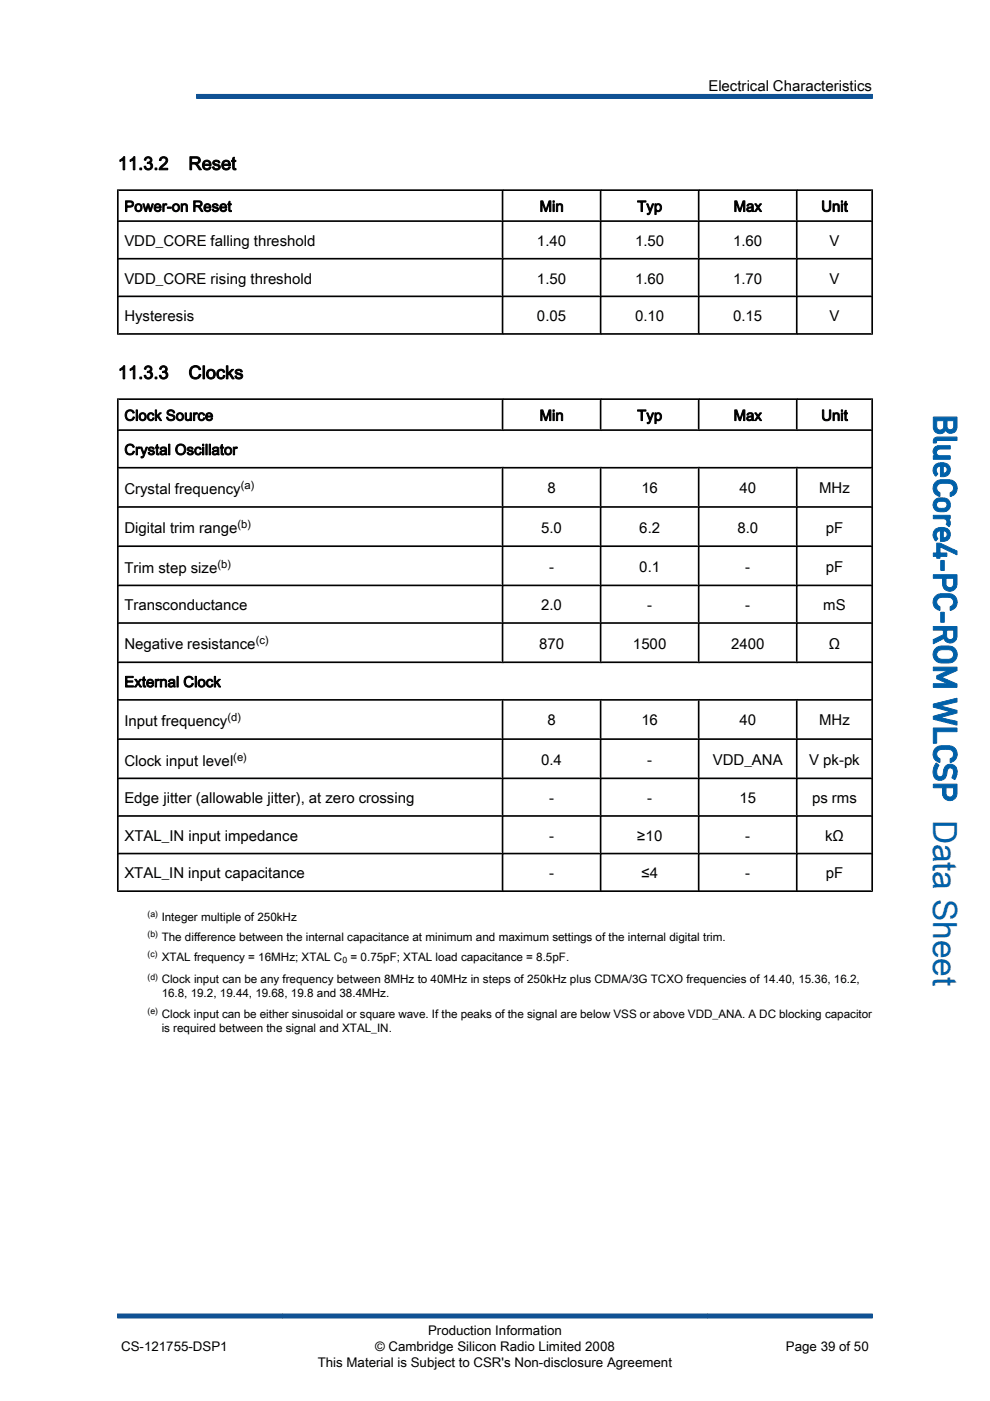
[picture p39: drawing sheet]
<svg xmlns="http://www.w3.org/2000/svg" width="210mm" height="297mm" viewBox="0 0 210 297" stroke-linecap="round" stroke-linejoin="round" font-family="sans-serif">
<defs><g id="words">
<text font-size="7.1" fill="#0060a9" x="198" y="87.9" transform="rotate(90 198 87.9)">_äìÉ`çêÉQJm`Jolj=ti`pm Data Sheet</text>
<g font-size="3.9">
<text x="25" y="36">11.3.2</text>
<text x="40" y="36">Reset</text>
<text x="25" y="80.3">11.3.3</text>
<text x="40" y="80.3">Clocks</text>
</g>
<g font-size="3.2">
<text x="150.2" y="19.3">Electrical Characteristics</text>
<text x="26.4" y="44.9">Power-on Reset</text>
<text x="114.4" y="44.9">Min</text>
<text x="135.1" y="44.9">Typ</text>
<text x="155.6" y="44.9">Max</text>
<text x="174.2" y="44.9">Unit</text>
<text x="26.4" y="52.1">VDD_CORE falling threshold</text>
<text x="113.9" y="52.1">1.40</text>
<text x="134.7" y="52.1">1.50</text>
<text x="155.5" y="52.1">1.60</text>
<text x="175.9" y="52.1">V</text>
<text x="26.4" y="60.1">VDD_CORE rising threshold</text>
<text x="113.9" y="60.1">1.50</text>
<text x="134.7" y="60.1">1.60</text>
<text x="155.5" y="60.1">1.70</text>
<text x="175.9" y="60.1">V</text>
<text x="26.4" y="68.1">Hysteresis</text>
<text x="113.9" y="68.1">0.05</text>
<text x="134.7" y="68.1">0.10</text>
<text x="155.5" y="68.1">0.15</text>
<text x="175.9" y="68.1">V</text>
<text x="26.4" y="89.2">Clock Source</text>
<text x="114.4" y="89.2">Min</text>
<text x="135.1" y="89.2">Typ</text>
<text x="155.6" y="89.2">Max</text>
<text x="174.2" y="89.2">Unit</text>
<text x="26.4" y="96.4">Crystal Oscillator</text>
<text x="26.4" y="104.8">Crystal frequency</text>
<text x="116.1" y="104.6">8</text>
<text x="136" y="104.6">16</text>
<text x="156.8" y="104.6">40</text>
<text x="173.7" y="104.6">MHz</text>
<text x="26.4" y="113.1">Digital trim range</text>
<text x="114.8" y="112.9">5.0</text>
<text x="135.6" y="112.9">6.2</text>
<text x="156.4" y="112.9">8.0</text>
<text x="175.2" y="112.9">pF</text>
<text x="26.4" y="121.4">Trim step size</text>
<text x="116.5" y="121.2">-</text>
<text x="135.6" y="121.2">0.1</text>
<text x="158.1" y="121.2">-</text>
<text x="175.2" y="121.2">pF</text>
<text x="26.4" y="129.4">Transconductance</text>
<text x="114.8" y="129.4">2.0</text>
<text x="137.3" y="129.4">-</text>
<text x="158.1" y="129.4">-</text>
<text x="174.6" y="129.4">mS</text>
<text x="26.4" y="137.7">Negative resistance</text>
<text x="114.3" y="137.5">870</text>
<text x="134.3" y="137.5">1500</text>
<text x="155.1" y="137.5">2400</text>
<text x="175.8" y="137.5">Ω</text>
<text x="26.4" y="145.7">External Clock</text>
<text x="26.4" y="154">Input frequency</text>
<text x="116.1" y="153.8">8</text>
<text x="136" y="153.8">16</text>
<text x="156.8" y="153.8">40</text>
<text x="173.7" y="153.8">MHz</text>
<text x="26.4" y="162.3">Clock input level</text>
<text x="114.8" y="162.1">0.4</text>
<text x="137.3" y="162.1">-</text>
<text x="151.2" y="162.1">VDD_ANA</text>
<text x="171.6" y="162.1">V pk-pk</text>
<text x="26.4" y="170.3">Edge jitter (allowable jitter), at zero crossing</text>
<text x="116.5" y="170.3">-</text>
<text x="137.3" y="170.3">-</text>
<text x="156.8" y="170.3">15</text>
<text x="172.2" y="170.3">ps rms</text>
<text x="26.4" y="178.2">XTAL_IN input impedance</text>
<text x="116.5" y="178.2">-</text>
<text x="135.1" y="178.2">≥10</text>
<text x="158.1" y="178.2">-</text>
<text x="175" y="178.2">kΩ</text>
<text x="26.4" y="186.2">XTAL_IN input capacitance</text>
<text x="116.5" y="186.2">-</text>
<text x="136" y="186.2">≤4</text>
<text x="158.1" y="186.2">-</text>
<text x="175.2" y="186.2">pF</text>
</g>
<g font-size="2.8">
<text x="25.7" y="286.4">CS-121755-DSP1</text>
<text x="79.6" y="286.4">© Cambridge Silicon Radio Limited 2008</text>
<text x="90.8" y="283.1">Production Information</text>
<text x="166.7" y="286.4">Page 39 of 50</text>
<text x="67.4" y="289.8">This Material is Subject to CSR's Non-disclosure Agreement</text>
</g>
<g font-size="2.5">
<text x="34.3" y="195.2">Integer multiple of 250kHz</text>
<text x="34.3" y="199.5">The difference between the internal capacitance at minimum and maximum settings of the internal digital trim.</text>
<text x="34.3" y="203.8">XTAL frequency = 16MHz; XTAL C</text>
<text x="74.4" y="203.8">= 0.75pF; XTAL load capacitance = 8.5pF.</text>
<text x="34.3" y="208.5">Clock input can be any frequency between 8MHz to 40MHz in steps of 250kHz plus CDMA/3G TCXO frequencies of 14.40, 15.36, 16.2,</text>
<text x="34.3" y="211.5">16.8, 19.2, 19.44, 19.68, 19.8 and 38.4MHz.</text>
<text x="34.3" y="215.8">Clock input can be either sinusoidal or square wave. If the peaks of the signal are below VSS or above VDD_ANA. A DC blocking capacitor</text>
<text x="34.3" y="218.7">is required between the signal and XTAL_IN.</text>
</g>
<g font-size="2.4">
<text x="51.1" y="103.7">(a)</text>
<text x="50.4" y="112">(b)</text>
<text x="46.1" y="120.3">(b)</text>
<text x="54.3" y="136.6">(c)</text>
<text x="48.3" y="152.9">(d)</text>
<text x="49.5" y="161.2">(e)</text>
</g>
<g font-size="1.8">
<text x="31.3" y="194.4">(a)</text>
<text x="31.3" y="198.7">(b)</text>
<text x="31.3" y="203">(c)</text>
<text x="31.3" y="207.7">(d)</text>
<text x="72.6" y="204.3">0</text>
<text x="31.3" y="214.9">(e)</text>
</g>
</g></defs>
<g fill="none" stroke="#000" stroke-width=".35">
<path d="M24.8 46.9h160.4M24.8 54.9h160.4M24.8 40.3h160.4M25 40.1v30.9M106.6 40.1v30.9M127.4 40.1v30.9M148.2 40.1v30.9M169 40.1v30.9M185 40.1v30.9M24.8 62.8h160.4M24.8 70.8h160.4M24.8 91.2h160.4"/>
<path d="M24.8 99.2h160.4M24.8 84.6h160.4M25 84.5v104.6M106.6 84.5v6.9M106.6 99v41.6M127.4 84.5v6.9M127.4 99v41.6M148.2 84.5v6.9M148.2 99v41.6M169 84.5v6.9M169 99v41.6M185 84.5v104.6"/>
<path d="M24.8 107.5h160.4M24.8 115.8h160.4M24.8 124.1h160.4M24.8 132.1h160.4M24.8 140.4h160.4M24.8 148.4h160.4M24.8 156.7h160.4M106.6 148.2v40.9M127.4 148.2v40.9M148.2 148.2v40.9M169 148.2v40.9M24.8 165h160.4"/>
<path d="M24.8 173h160.4M24.8 181h160.4M24.8 188.9h160.4"/>
</g>
<path d="M41.7 20.4h143.3M25 279h160" fill="none" stroke="#105294" stroke-width="1.1"/>
<use href="#words"/>
</svg>
